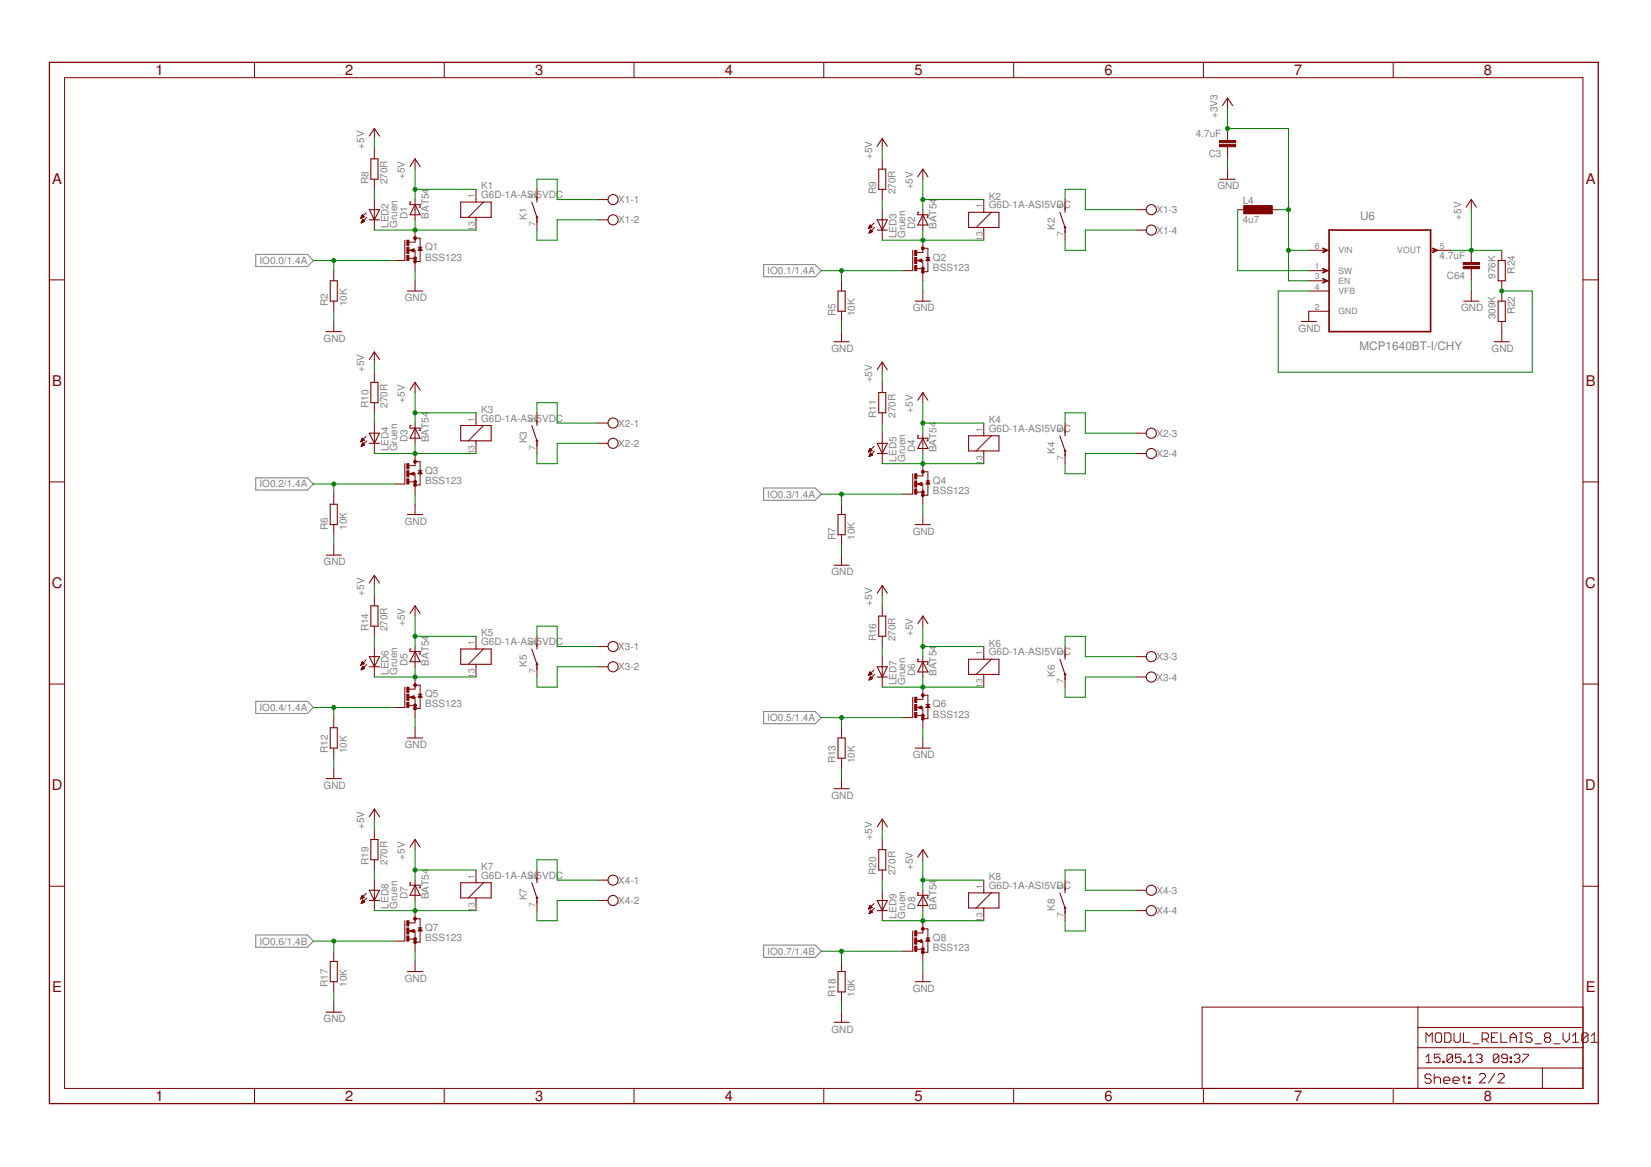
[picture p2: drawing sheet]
<svg xmlns="http://www.w3.org/2000/svg" width="297mm" height="210mm" viewBox="0 0 297 210" stroke-linecap="round" stroke-linejoin="round" font-family="sans-serif">
<defs><g id="words">
<g font-size="2.6" fill="#800000">
<text x="28" y="13.5">1</text>
<text x="62.1" y="13.5">2</text>
<text x="96.3" y="13.5">3</text>
<text x="130.4" y="13.5">4</text>
<text x="164.5" y="13.5">5</text>
<text x="198.7" y="13.5">6</text>
<text x="232.8" y="13.5">7</text>
<text x="267" y="13.5">8</text>
<text x="9.4" y="33.1">A</text>
<text x="285.3" y="33.1">A</text>
<text x="9.4" y="69.4">B</text>
<text x="285.3" y="69.4">B</text>
<text x="9.3" y="105.8">C</text>
<text x="285.2" y="105.8">C</text>
<text x="9.3" y="142.2">D</text>
<text x="285.2" y="142.2">D</text>
<text x="9.4" y="178.5">E</text>
<text x="285.3" y="178.5">E</text>
<text x="28" y="198.1">1</text>
<text x="62.1" y="198.1">2</text>
<text x="96.3" y="198.1">3</text>
<text x="130.4" y="198.1">4</text>
<text x="164.5" y="198.1">5</text>
<text x="198.7" y="198.1">6</text>
<text x="232.8" y="198.1">7</text>
<text x="267" y="198.1">8</text>
</g>
<g font-size="2.1" fill="#808080">
<text x="244.7" y="39.6">U6</text>
<text x="244.6" y="63">MCP1640BT-I/CHY</text>
</g>
<g font-size="1.8" fill="#808080">
<text x="219" y="21.3" transform="rotate(-90 219 21.3)">+3V3</text>
<text x="65.5" y="26.8" transform="rotate(-90 65.5 26.8)">+5V</text>
<text x="156.9" y="28.6" transform="rotate(-90 156.9 28.6)">+5V</text>
<text x="215.2" y="24.6">4.7uF</text>
<text x="217.5" y="28.3">C3</text>
<text x="66.3" y="33.2" transform="rotate(-90 66.3 33.2)">R8</text>
<text x="69.7" y="33.2" transform="rotate(-90 69.7 33.2)">270R</text>
<text x="72.8" y="32.2" transform="rotate(-90 72.8 32.2)">+5V</text>
<text x="86.5" y="35.6">G6D-1A-ASI5VDC</text>
<text x="86.5" y="34.1">K1</text>
<text x="157.6" y="35" transform="rotate(-90 157.6 35)">R9</text>
<text x="161.1" y="35" transform="rotate(-90 161.1 35)">270R</text>
<text x="164.2" y="34.1" transform="rotate(-90 164.2 34.1)">+5V</text>
<text x="177.9" y="35.9">K2</text>
<text x="219" y="34.1">GND</text>
<text x="69.9" y="41" transform="rotate(-90 69.9 41)">LED2</text>
<text x="71.5" y="41" transform="rotate(-90 71.5 41)">Gruen</text>
<text x="73.3" y="39.4" transform="rotate(-90 73.3 39.4)">D1</text>
<text x="77.1" y="39.4" transform="rotate(-90 77.1 39.4)">BAT54</text>
<text x="94.8" y="39.5" transform="rotate(-90 94.8 39.5)">K1</text>
<text x="111.2" y="36.5">X1-1</text>
<text x="111.2" y="40.2">X1-2</text>
<text x="164.7" y="41.2" transform="rotate(-90 164.7 41.2)">D2</text>
<text x="168.5" y="41.2" transform="rotate(-90 168.5 41.2)">BAT54</text>
<text x="177.9" y="37.4">G6D-1A-ASI5VDC</text>
<text x="189.8" y="41.4" transform="rotate(-90 189.8 41.4)">K2</text>
<text x="208.1" y="38.4">X1-3</text>
<text x="223.6" y="40.1">4u7</text>
<text x="223.6" y="36.6">L4</text>
<text x="262.9" y="39.5" transform="rotate(-90 262.9 39.5)">+5V</text>
<text x="46.7" y="47.5">IO0.0/1.4A</text>
<text x="76.5" y="46.9">BSS123</text>
<text x="76.5" y="45">Q1</text>
<text x="161.3" y="42.8" transform="rotate(-90 161.3 42.8)">LED3</text>
<text x="162.8" y="42.8" transform="rotate(-90 162.8 42.8)">Gruen</text>
<text x="167.9" y="46.9">Q2</text>
<text x="208.1" y="42">X1-4</text>
<text x="259" y="46.6">4.7uF</text>
<text x="138" y="49.3">IO0.1/1.4A</text>
<text x="167.9" y="48.7">BSS123</text>
<text x="260.3" y="50.2">C64</text>
<text x="269.1" y="50.1" transform="rotate(-90 269.1 50.1)">976K</text>
<text x="272.5" y="49.2" transform="rotate(-90 272.5 49.2)">R24</text>
<text x="59" y="55.1" transform="rotate(-90 59 55.1)">R2</text>
<text x="62.4" y="55.1" transform="rotate(-90 62.4 55.1)">10K</text>
<text x="72.8" y="54.2">GND</text>
<text x="150.3" y="56.9" transform="rotate(-90 150.3 56.9)">R5</text>
<text x="153.8" y="56.9" transform="rotate(-90 153.8 56.9)">10K</text>
<text x="164.2" y="56">GND</text>
<text x="233.6" y="59.6">GND</text>
<text x="262.9" y="56">GND</text>
<text x="269.1" y="57.4" transform="rotate(-90 269.1 57.4)">309K</text>
<text x="272.5" y="56.5" transform="rotate(-90 272.5 56.5)">R22</text>
<text x="58.2" y="61.5">GND</text>
<text x="149.6" y="63.3">GND</text>
<text x="268.4" y="63.3">GND</text>
<text x="65.5" y="67" transform="rotate(-90 65.5 67)">+5V</text>
<text x="156.9" y="68.8" transform="rotate(-90 156.9 68.8)">+5V</text>
<text x="66.3" y="73.3" transform="rotate(-90 66.3 73.3)">R10</text>
<text x="69.7" y="73.3" transform="rotate(-90 69.7 73.3)">270R</text>
<text x="72.8" y="72.4" transform="rotate(-90 72.8 72.4)">+5V</text>
<text x="86.5" y="75.8">G6D-1A-ASI5VDC</text>
<text x="86.5" y="74.3">K3</text>
<text x="111.2" y="76.7">X2-1</text>
<text x="157.6" y="75.2" transform="rotate(-90 157.6 75.2)">R11</text>
<text x="161.1" y="75.2" transform="rotate(-90 161.1 75.2)">270R</text>
<text x="164.2" y="74.3" transform="rotate(-90 164.2 74.3)">+5V</text>
<text x="177.9" y="77.6">G6D-1A-ASI5VDC</text>
<text x="177.9" y="76.1">K4</text>
<text x="69.9" y="81.2" transform="rotate(-90 69.9 81.2)">LED4</text>
<text x="71.5" y="81.2" transform="rotate(-90 71.5 81.2)">Gruen</text>
<text x="73.3" y="79.6" transform="rotate(-90 73.3 79.6)">D3</text>
<text x="77.1" y="79.6" transform="rotate(-90 77.1 79.6)">BAT54</text>
<text x="94.8" y="79.7" transform="rotate(-90 94.8 79.7)">K3</text>
<text x="111.2" y="80.4">X2-2</text>
<text x="161.3" y="83" transform="rotate(-90 161.3 83)">LED5</text>
<text x="162.8" y="83" transform="rotate(-90 162.8 83)">Gruen</text>
<text x="164.7" y="81.4" transform="rotate(-90 164.7 81.4)">D4</text>
<text x="168.5" y="81.4" transform="rotate(-90 168.5 81.4)">BAT54</text>
<text x="189.8" y="81.6" transform="rotate(-90 189.8 81.6)">K4</text>
<text x="208.1" y="78.6">X2-3</text>
<text x="208.1" y="82.2">X2-4</text>
<text x="46.7" y="87.7">IO0.2/1.4A</text>
<text x="76.5" y="87.1">BSS123</text>
<text x="76.5" y="85.2">Q3</text>
<text x="138" y="89.5">IO0.3/1.4A</text>
<text x="167.9" y="88.9">BSS123</text>
<text x="167.9" y="87.1">Q4</text>
<text x="59" y="95.3" transform="rotate(-90 59 95.3)">R6</text>
<text x="62.4" y="95.3" transform="rotate(-90 62.4 95.3)">10K</text>
<text x="72.8" y="94.4">GND</text>
<text x="58.2" y="101.7">GND</text>
<text x="150.3" y="97.1" transform="rotate(-90 150.3 97.1)">R7</text>
<text x="153.8" y="97.1" transform="rotate(-90 153.8 97.1)">10K</text>
<text x="164.2" y="96.2">GND</text>
<text x="65.5" y="107.1" transform="rotate(-90 65.5 107.1)">+5V</text>
<text x="149.6" y="103.5">GND</text>
<text x="66.3" y="113.5" transform="rotate(-90 66.3 113.5)">R14</text>
<text x="69.7" y="113.5" transform="rotate(-90 69.7 113.5)">270R</text>
<text x="72.8" y="112.6" transform="rotate(-90 72.8 112.6)">+5V</text>
<text x="156.9" y="109" transform="rotate(-90 156.9 109)">+5V</text>
<text x="73.3" y="119.8" transform="rotate(-90 73.3 119.8)">D5</text>
<text x="77.1" y="119.8" transform="rotate(-90 77.1 119.8)">BAT54</text>
<text x="86.5" y="116">G6D-1A-ASI5VDC</text>
<text x="86.5" y="114.5">K5</text>
<text x="94.8" y="119.9" transform="rotate(-90 94.8 119.9)">K5</text>
<text x="111.2" y="116.9">X3-1</text>
<text x="157.6" y="115.4" transform="rotate(-90 157.6 115.4)">R16</text>
<text x="161.1" y="115.4" transform="rotate(-90 161.1 115.4)">270R</text>
<text x="164.2" y="114.5" transform="rotate(-90 164.2 114.5)">+5V</text>
<text x="177.9" y="117.8">G6D-1A-ASI5VDC</text>
<text x="177.9" y="116.3">K6</text>
<text x="208.1" y="118.8">X3-3</text>
<text x="69.9" y="121.4" transform="rotate(-90 69.9 121.4)">LED6</text>
<text x="71.5" y="121.4" transform="rotate(-90 71.5 121.4)">Gruen</text>
<text x="76.5" y="125.4">Q5</text>
<text x="111.2" y="120.6">X3-2</text>
<text x="161.3" y="123.2" transform="rotate(-90 161.3 123.2)">LED7</text>
<text x="162.8" y="123.2" transform="rotate(-90 162.8 123.2)">Gruen</text>
<text x="164.7" y="121.6" transform="rotate(-90 164.7 121.6)">D6</text>
<text x="168.5" y="121.6" transform="rotate(-90 168.5 121.6)">BAT54</text>
<text x="189.8" y="121.8" transform="rotate(-90 189.8 121.8)">K6</text>
<text x="208.1" y="122.4">X3-4</text>
<text x="46.7" y="127.9">IO0.4/1.4A</text>
<text x="76.5" y="127.2">BSS123</text>
<text x="138" y="129.7">IO0.5/1.4A</text>
<text x="167.9" y="129.1">BSS123</text>
<text x="167.9" y="127.2">Q6</text>
<text x="59" y="135.5" transform="rotate(-90 59 135.5)">R12</text>
<text x="62.4" y="135.5" transform="rotate(-90 62.4 135.5)">10K</text>
<text x="72.8" y="134.6">GND</text>
<text x="150.3" y="137.3" transform="rotate(-90 150.3 137.3)">R13</text>
<text x="153.8" y="137.3" transform="rotate(-90 153.8 137.3)">10K</text>
<text x="164.2" y="136.4">GND</text>
<text x="58.2" y="141.9">GND</text>
<text x="149.6" y="143.7">GND</text>
<text x="65.5" y="149.2" transform="rotate(-90 65.5 149.2)">+5V</text>
<text x="66.3" y="155.6" transform="rotate(-90 66.3 155.6)">R19</text>
<text x="69.7" y="155.6" transform="rotate(-90 69.7 155.6)">270R</text>
<text x="72.8" y="154.7" transform="rotate(-90 72.8 154.7)">+5V</text>
<text x="156.9" y="151" transform="rotate(-90 156.9 151)">+5V</text>
<text x="73.3" y="161.8" transform="rotate(-90 73.3 161.8)">D7</text>
<text x="77.1" y="161.8" transform="rotate(-90 77.1 161.8)">BAT54</text>
<text x="86.5" y="158">G6D-1A-ASI5VDC</text>
<text x="86.5" y="156.5">K7</text>
<text x="94.8" y="162" transform="rotate(-90 94.8 162)">K7</text>
<text x="111.2" y="158.9">X4-1</text>
<text x="157.6" y="157.4" transform="rotate(-90 157.6 157.4)">R20</text>
<text x="161.1" y="157.4" transform="rotate(-90 161.1 157.4)">270R</text>
<text x="164.2" y="156.5" transform="rotate(-90 164.2 156.5)">+5V</text>
<text x="177.9" y="159.9">G6D-1A-ASI5VDC</text>
<text x="177.9" y="158.3">K8</text>
<text x="208.1" y="160.8">X4-3</text>
<text x="69.9" y="163.4" transform="rotate(-90 69.9 163.4)">LED8</text>
<text x="71.5" y="163.4" transform="rotate(-90 71.5 163.4)">Gruen</text>
<text x="76.5" y="167.4">Q7</text>
<text x="111.2" y="162.6">X4-2</text>
<text x="161.3" y="165.2" transform="rotate(-90 161.3 165.2)">LED9</text>
<text x="162.8" y="165.2" transform="rotate(-90 162.8 165.2)">Gruen</text>
<text x="164.7" y="163.6" transform="rotate(-90 164.7 163.6)">D8</text>
<text x="168.5" y="163.6" transform="rotate(-90 168.5 163.6)">BAT54</text>
<text x="189.8" y="163.8" transform="rotate(-90 189.8 163.8)">K8</text>
<text x="208.1" y="164.4">X4-4</text>
<text x="46.7" y="169.9">IO0.6/1.4B</text>
<text x="76.5" y="169.3">BSS123</text>
<text x="138" y="171.7">IO0.7/1.4B</text>
<text x="167.9" y="171.1">BSS123</text>
<text x="167.9" y="169.3">Q8</text>
<text x="59" y="177.5" transform="rotate(-90 59 177.5)">R17</text>
<text x="62.4" y="177.5" transform="rotate(-90 62.4 177.5)">10K</text>
<text x="72.8" y="176.6">GND</text>
<text x="150.3" y="179.3" transform="rotate(-90 150.3 179.3)">R18</text>
<text x="153.8" y="179.3" transform="rotate(-90 153.8 179.3)">10K</text>
<text x="164.2" y="178.4">GND</text>
<text x="58.2" y="183.9">GND</text>
<text x="149.6" y="185.7">GND</text>
</g>
<g font-size="1.5" fill="#808080">
<text x="85.4" y="35.6" transform="rotate(-90 85.4 35.6)">1</text>
<text x="96.3" y="35.6" transform="rotate(-90 96.3 35.6)">5</text>
<text x="85.4" y="41.5" transform="rotate(-90 85.4 41.5)">13</text>
<text x="96.3" y="40.7" transform="rotate(-90 96.3 40.7)">7</text>
<text x="176.7" y="37.5" transform="rotate(-90 176.7 37.5)">1</text>
<text x="191.4" y="37.5" transform="rotate(-90 191.4 37.5)">5</text>
<text x="176.7" y="43.4" transform="rotate(-90 176.7 43.4)">13</text>
<text x="191.4" y="42.5" transform="rotate(-90 191.4 42.5)">7</text>
<text x="236.6" y="44.8">6</text>
<text x="240.8" y="45.6">VIN</text>
<text x="251.4" y="45.6">VOUT</text>
<text x="259.1" y="44.8">5</text>
<text x="236.6" y="48.4">1</text>
<text x="236.6" y="50.3">3</text>
<text x="236.6" y="52.1">4</text>
<text x="240.8" y="49.2">SW</text>
<text x="240.8" y="51.1">EN</text>
<text x="240.8" y="52.9">VFB</text>
<text x="236.6" y="55.7">2</text>
<text x="240.8" y="56.5">GND</text>
<text x="85.4" y="75.8" transform="rotate(-90 85.4 75.8)">1</text>
<text x="96.3" y="75.8" transform="rotate(-90 96.3 75.8)">5</text>
<text x="176.7" y="77.7" transform="rotate(-90 176.7 77.7)">1</text>
<text x="191.4" y="77.7" transform="rotate(-90 191.4 77.7)">5</text>
<text x="85.4" y="81.7" transform="rotate(-90 85.4 81.7)">13</text>
<text x="96.3" y="80.9" transform="rotate(-90 96.3 80.9)">7</text>
<text x="176.7" y="83.6" transform="rotate(-90 176.7 83.6)">13</text>
<text x="191.4" y="82.7" transform="rotate(-90 191.4 82.7)">7</text>
<text x="85.4" y="116" transform="rotate(-90 85.4 116)">1</text>
<text x="96.3" y="116" transform="rotate(-90 96.3 116)">5</text>
<text x="176.7" y="117.9" transform="rotate(-90 176.7 117.9)">1</text>
<text x="191.4" y="117.9" transform="rotate(-90 191.4 117.9)">5</text>
<text x="85.4" y="121.9" transform="rotate(-90 85.4 121.9)">13</text>
<text x="96.3" y="121.1" transform="rotate(-90 96.3 121.1)">7</text>
<text x="176.7" y="123.8" transform="rotate(-90 176.7 123.8)">13</text>
<text x="191.4" y="122.9" transform="rotate(-90 191.4 122.9)">7</text>
<text x="85.4" y="158.1" transform="rotate(-90 85.4 158.1)">1</text>
<text x="96.3" y="158.1" transform="rotate(-90 96.3 158.1)">5</text>
<text x="176.7" y="159.9" transform="rotate(-90 176.7 159.9)">1</text>
<text x="191.4" y="159.9" transform="rotate(-90 191.4 159.9)">5</text>
<text x="85.4" y="164" transform="rotate(-90 85.4 164)">13</text>
<text x="96.3" y="163.1" transform="rotate(-90 96.3 163.1)">7</text>
<text x="176.7" y="165.8" transform="rotate(-90 176.7 165.8)">13</text>
<text x="191.4" y="164.9" transform="rotate(-90 191.4 164.9)">7</text>
</g>
</g></defs>
<path d="M46 45.8h9.3l1.1 1.1-1.1 1h-9.3zM137.4 47.6h9.3l1.1 1.1-1.1 1.1h-9.3zM46 86h9.3l1.1 1.1-1.1 1h-9.3zM137.4 87.8h9.3l1.1 1.1-1.1 1.1h-9.3zM46 126.2h9.3l1.1 1.1-1.1 1h-9.3zM137.4 128h9.3l1.1 1.1-1.1 1.1h-9.3zM46 168.2h9.3l1.1 1.1-1.1 1.1h-9.3zM137.4 170h9.3l1.1 1.1-1.1 1.1h-9.3z" fill="none" stroke="#808080" stroke-width=".19"/>
<g fill="none" stroke="#800000" stroke-width=".18">
<path d="M11.6 14h273.2v181.8h-273.2zM45.8 11.2v2.8M79.9 11.2v2.8M114.1 11.2v2.8M148.2 11.2v2.8M182.4 11.2v2.8M216.5 11.2v2.8M220.9 17.6v1.9M250.7 11.2v2.8M64.9 39.2h.1M64.9 39.2h.3M65 39.1h.3"/>
<path d="M65 39h.5M65 38.9h.5M65 39.9h.3M65.1 38.8h.3M65.1 39.9h.4M65.1 38.8h.2M65.1 39.8h.5M65.2 38.7h.1M65.2 39.7h.3M65.2 39.6h.2M65.2 39.5h.2M65.3 39.5l.3 .3-.6 .3z"/>
<path d="M65.3 39.5h.1M65.5 39l-.3-.4-.3 .7M65.5 39l-.6 .3M65.9 38.3l-1 1M66 39.1l-1 1M67.4 23.1v1.8M67.4 26.8v1.8M67.4 32.2v1.9M67.4 35.9v5.5M74.7 28.6v1.8M74.7 35.9v3.6M85.6 34.1v2.2"/>
<path d="M85.6 39.1v2.3M87 36.3l-2.7 2.8M96.6 34.1v1.8M96.6 39.5v1.9M107.6 39.5h1.8M107.6 35.9h1.8M158.7 24.9v1.9M158.7 28.6v1.8M158.7 34.1v1.8M158.7 37.7v5.5M166 30.4v1.8M166 37.7v3.7"/>
<path d="M177 35.9v2.3M178.4 38.2l-2.8 2.7M191.6 35.9v1.8M204.4 37.7h1.8M220.9 23.1v2.2M220.9 26.4v2.2M220.9 30.4v1.8M222.7 37.7h1.8M228.2 37.7h1.8M264.7 35.9v1.8M8.9 50.3h2.7M60 48.7v1.8"/>
<path d="M60 54.2v1.8M60 57.8v1.8M65 40.1h.1M65 40h.2M71 46.9h1.8M73.6 45h1.1v3.7M73.6 46.5h1.1M73.8 45l.7-.3v.6zM74.7 41.4v2.2h-1.1M74.7 50.5v1.8M74.7 42.8h.9v4.2h-.9M75.2 44.5h.7"/>
<path d="M75.6 44.5l.3 .5h-.7zM151.4 50.5v1.8M151.4 56v1.8M151.4 59.6v1.9M156.3 41h.1M156.3 41h.3M156.4 40.9h.4M156.4 41.9h.1M156.4 40.8h.5M156.4 41.8h.2M156.4 40.7h.4M156.4 41.7h.4"/>
<path d="M156.5 40.6h.2M156.5 41.7h.5M156.5 40.6h.1M156.5 41.6h.4M156.5 40.5l-.2 .6M156.5 40.5l.4 .3-.6 .3M156.5 40.5h.1M156.5 41.5h.3M156.6 41.4h.2M156.6 41.3h.1M157 41.7l-.4-.4-.2 .6M157 41.7l-.6 .2"/>
<path d="M157.3 40.1l-1 1M157.4 40.9l-1 1M162.4 48.7h1.8M164.9 46.9h1.1v3.6M164.9 48.3h1.1M165.1 46.9l.7-.3v.5zM166 43.2v2.2h-1.1M166 52.3v1.9M166 44.7h.9v4.2h-.9M166.6 46.3h.7M166.9 46.3l.4 .6h-.7zM177 40.9v2.3"/>
<path d="M191.6 41.4v1.8M204.4 41.4h1.8M235.5 48.7h3.6M235.5 45h3.6M235.5 50.5h3.6M235.5 52.3h3.6M239.1 56h-3.6v1.8M257.4 45h3.6M264.7 45v2.2M264.7 48.3v2.2M264.7 52.3v1.9M270.2 45v1.9"/>
<path d="M270.2 50.5v3.7M270.2 57.8v3.7M284.8 50.3h2.7M64.9 79.4h.1M64.9 79.4h.3M65 79.3h.4M65 79.2h.5M65 79.1h.4M65.1 79h.3M65.1 79h.2M65.1 80h.5M65.2 78.9h.1"/>
<path d="M65.2 79.9h.3M65.2 79.8h.2M65.2 79.7h.1M65.3 79.7l-.3 .6M65.3 79.7l.3 .3-.6 .3M65.3 79.7h.1M65.5 79.2l-.3-.4-.3 .7M65.5 79.2l-.6 .3M65.9 78.5l-1 1M66 79.3l-1 1M67.4 63.3v1.8M67.4 67v1.8"/>
<path d="M67.4 72.4v1.9M67.4 76.1v5.5M74.7 68.8v1.8M74.7 76.1v3.6M85.6 74.3v2.2M85.6 79.3v2.3M87 76.5l-2.7 2.8M96.6 74.3v1.8M96.6 79.7v1.9M107.6 79.7h1.8M107.6 76.1h1.8M158.7 65.1v1.9"/>
<path d="M158.7 68.8v1.8M158.7 74.3v1.8M158.7 77.9v5.5M166 70.6v1.8M166 77.9v3.7M177 76.1v2.3M178.4 78.4l-2.8 2.7M191.6 76.1v1.8M204.4 77.9h1.8M8.9 86.7h2.7M60 88.9v1.8M60 94.4v1.8"/>
<path d="M60 98v1.8M65 80.3h.1M65 80.2h.2M65.1 80.1h.3M65.1 80.1h.5M71 87.1h1.8M73.6 86.7h1.1M73.6 85.2h1.1v3.7M73.8 85.2l.7-.3v.6zM74.7 81.6v2.2h-1.1M74.7 90.7v1.8M74.7 83h.9v4.2h-.9"/>
<path d="M75.2 84.7h.7M75.6 84.7l.3 .5h-.7zM151.4 90.7v1.8M151.4 96.2v1.8M151.4 99.8v1.9M156.3 81.3h.1M156.3 81.2h.1M156.3 81.1h.3M156.4 81.1h.4M156.4 82.1h.1M156.4 81h.5M156.4 82h.2"/>
<path d="M156.4 80.9h.4M156.4 81.9h.4M156.5 80.8h.2M156.5 81.8h.5M156.5 80.8h.1M156.5 81.8h.4M156.5 80.7l-.2 .6M156.5 80.7l.4 .3-.6 .3M156.5 80.7h.1M156.5 81.7h.3M156.6 81.6h.1M156.6 81.5h.1"/>
<path d="M156.6 81.5l.4 .4-.6 .2zM157.3 80.3l-1 1M157.4 81.1l-1 1M162.4 88.9h1.8M164.9 87.1h1.1v3.6M164.9 88.5h1.1M165.1 87.1l.7-.3v.5zM166 83.4v2.2h-1.1M166 92.5v1.9M166 84.9h.9v4.2h-.9M166.6 86.5h.7M166.9 86.5l.4 .6h-.7z"/>
<path d="M177 81.1v2.3M191.6 81.6v1.8M204.4 81.6h1.8M284.8 86.7h2.7M64.9 119.6h.1M65 119.5h.2M65 119.4h.4M65 119.4h.5M65 119.3h.4M65.1 119.2h.3M65.1 119.1h.2M65.2 119.1h.1"/>
<path d="M65.2 119l.3 .4-.6 .3zM65.2 120h.2M65.2 119.9h.1M65.3 119.8l.3 .4-.6 .3zM65.9 118.7l-1 1M66 119.5l-1 1M67.4 103.5v1.8M67.4 107.1v1.9M67.4 112.6v1.8M67.4 116.3v5.5M74.7 109v1.8M74.7 116.3v3.6"/>
<path d="M85.6 114.4v2.3M85.6 119.5v2.3M87 116.7l-2.7 2.8M96.6 114.4v1.9M96.6 119.9v1.9M107.6 119.9h1.8M107.6 116.3h1.8M158.7 105.3v1.8M158.7 109v1.8M158.7 114.4v1.9M158.7 118.1v5.5M166 110.8v1.8"/>
<path d="M166 118.1v3.7M177 116.3v2.3M178.4 118.6l-2.8 2.7M191.6 116.3v1.8M204.4 118.1h1.8M8.9 123h2.7M60 129.1v1.8M60 134.6v1.8M60 138.2v1.8M65 120.5h.1M65 120.4h.2M65.1 120.3h.3"/>
<path d="M65.1 120.2h.5M65.2 120.1h.3M71 127.3h1.8M73.6 125.4h1.1v3.7M73.6 126.9h1.1M73.8 125.4l.7-.3v.6zM74.7 121.8v2.2h-1.1M74.7 130.9v1.8M74.7 123.2h.9v4.2h-.9M75.2 124.9h.7M75.6 124.9l.3 .5h-.7zM151.4 130.9v1.8"/>
<path d="M151.4 136.4v1.8M156.3 121.5h.1M156.3 121.4h.2M156.3 121.3h.4M156.4 121.2h.4M156.4 122.3h.1M156.4 122.2h.3M156.4 121.1h.4M156.4 122.1h.4M156.5 121h.2M156.5 122h.5M156.5 120.9h.1"/>
<path d="M156.5 121.9h.4M156.5 120.9l-.2 .6M156.5 120.9l.4 .3-.6 .3M156.5 121.9h.3M156.6 121.8h.1M156.6 121.7h.1M157 122l-.4-.3-.2 .6M157 122l-.6 .3M157.3 120.5l-1 1M157.4 121.3l-1 1M162.4 129.1h1.8M164.9 127.3h1.1v3.6"/>
<path d="M164.9 128.7h1.1M165.1 127.3l.7-.3v.5zM166 123.6v2.2h-1.1M166 132.7v1.9M166 125.1h.9v4.2h-.9M166.6 126.7h.7M166.9 126.7l.4 .6h-.7zM177 121.3v2.3M191.6 121.8v1.8M204.4 121.8h1.8M284.8 123h2.7M8.9 159.4h2.7"/>
<path d="M67.4 145.5v1.8M67.4 149.2v1.8M67.4 154.6v1.9M67.4 158.3v5.5M74.7 151v1.8M74.7 158.3v3.7M85.6 156.5v2.3M87 158.8l-2.7 2.7M96.6 156.5v1.8M107.6 158.3h1.8M151.4 140v1.9M158.7 147.3v1.9"/>
<path d="M158.7 151v1.8M158.7 156.5v1.8M166 152.8v1.8M177 158.3v2.3M191.6 158.3v1.8M284.8 159.4h2.7M60 171.1v1.8M60 176.6v1.8M64.9 161.7h.1M64.9 161.6h.2M65 161.5h.3M65 161.4h.5"/>
<path d="M65 162.4h.1M65 162.4h.3M65.1 161.3h.3M65.1 162.3h.4M65.1 161.2h.2M65.1 162.2h.5M65.1 161.1h.1M65.2 162.1h.3M65.2 161l.3 .4-.6 .3zM65.2 162.1h.2M65.2 162h.2M65.3 161.9l.3 .3-.6 .3z"/>
<path d="M65.3 161.9h.1M65.9 160.7l-1 1M66 161.5l-1 1M71 169.3h1.8M73.6 167.4h1.1v3.7M73.6 168.9h1.1M73.8 167.4l.7-.2v.5zM74.7 163.8v2.2h-1.1M74.7 172.9v1.9M74.7 165.2h.9v4.3h-.9M75.2 166.9h.7M75.6 166.9l.3 .5h-.7z"/>
<path d="M85.6 161.5v2.3M96.6 162v1.8M107.6 162h1.8M151.4 172.9v1.9M151.4 178.4v1.8M156.3 163.4h.1M156.3 163.4h.3M156.4 163.3h.4M156.4 164.3h.1M156.4 163.2h.5M156.4 164.2h.2M156.4 163.2h.4"/>
<path d="M156.4 164.1h.4M156.4 163.1h.3M156.5 164.1h.5M156.5 163h.2M156.5 164h.4M156.5 162.9h.1M156.5 163.9h.3M156.6 163.8h.1M156.6 163.7l.4 .4-.6 .2zM156.9 163.2l-.4-.3-.2 .6M156.9 163.2l-.6 .3M157.3 162.5l-1 1"/>
<path d="M157.4 163.3l-1 1M158.7 160.1v5.5M162.4 171.1h1.8M164.9 169.3h1.1v3.6M164.9 170.7h1.1M165.1 169.3l.7-.3v.5zM166 160.1v3.7M166 165.6v2.2h-1.1M166 174.8v1.8M166 167.1h.9v4.2h-.9M166.6 168.7h.7M166.9 168.7l.4 .6h-.7z"/>
<path d="M177 163.3v2.3M178.4 160.6l-2.8 2.7M191.6 163.8v1.8M204.4 163.8h1.8M204.4 160.1h1.8M45.8 195.8v2.7M60 180.2v1.9M79.9 195.8v2.7M114.1 195.8v2.7M148.2 195.8v2.7M151.4 182.1v1.8M182.4 195.8v2.7"/>
<path d="M216.5 195.8v2.7M250.7 195.8v2.7M255.1 192.1h29.7M255.1 181.1v14.7M255.1 188.4h29.7M255.1 184.8h29.7M256.5 190.1l.5-.5v1.5M256.5 191.1h1.1M256.6 187.5v-1.7l.5 .6 .6-.6v1.7M257.5 193.5l-.3-.3h-.6l-.2 .3v.2l.2 .3h.6l.3 .3v.3l-.3 .3h-.6l-.2-.3M258 193.2v1.7M258 194l.3-.3h.6l.3 .3v.9"/>
<path d="M258.5 185.8h.6l.3 .3v1.1l-.3 .3h-.6l-.3-.3v-1.1zM259.1 189.6h-1v.8l.5-.3h.2l.3 .3v.5l-.3 .2h-.5l-.2-.2M259.6 190.9h.2v.2h-.2zM259.7 194.3h1.2v-.3l-.3-.3h-.6l-.3 .3v.6l.3 .3h.6M259.9 185.8h.9l.2 .3v1.1l-.2 .3h-.9zM261.3 189.9v1l-.2 .2h-.5l-.3-.2M261.3 189.9l-.2-.3h-.5l-.3 .3v1M261.3 189.9l-1 1M261.4 194.3h1.1v-.3l-.2-.3h-.6l-.3 .3v.6l.3 .3h.6M261.6 185.8v1.4l.3 .3h.5l.3-.3v-1.4M262.8 189.6h-.9v.8l.4-.3h.3l.2 .3v.5l-.2 .2h-.5l-.2-.2M263.1 193.7h.6"/>
<path d="M263.3 185.8v1.7h1.1M263.4 190.9h.2v.2h-.2zM263.4 193.5v1.1l.3 .3M264.1 191.1h1M264.1 190.1l.5-.5v1.5M264.2 193.7h.3v.3h-.3zM264.2 194.6h.3v.3h-.3zM265 187.7h1.1M265.6 189.9l.3-.3h.5l.2 .3v.2l-.2 .3M266.1 190.4h.3M266.1 193.4l.3-.3h.6l.3 .3v.3l-1.2 1.1h1.2M266.4 190.4l.2 .2v.3l-.2 .2h-.5l-.3-.2"/>
<path d="M266.7 186.9h.8l.3-.3v-.5l-.3-.3h-.8v1.7M267.2 186.9l.6 .6M268.3 186.6h.6M268.9 193.1l-1.1 1.7M269.5 185.8h-1.2v1.7h1.2M269.5 193.4l.3-.3h.6l.2 .3v.3l-1.1 1.1h1.1M269.7 189.9v1l-.3 .2h-.5l-.2-.2M269.7 189.9l-.3-.3h-.5l-.2 .3v1M269.7 189.9l-1 1M270 185.8v1.7h1.1M271.2 190.4h-.8l-.2-.3v-.2l.2-.3h.5l.3 .3v1l-.3 .2h-.5l-.2-.2M271.7 186.6h1.1"/>
<path d="M271.7 187.5v-1.1l.6-.6 .5 .6v1.1M271.7 190.1h.2v.3h-.2zM271.7 190.9h.2v.2h-.2zM272.4 189.9l.3-.3h.5l.3 .3v.2l-.3 .3M272.9 190.4h.3M273.2 190.4l.3 .2v.3l-.3 .2h-.5l-.3-.2M273.4 185.8h.5M273.4 187.5h.5M273.7 185.8v1.7M274 189.6h1v.3l-1 1v.2M275.6 186.1l-.3-.3h-.5l-.3 .3v.3l.3 .2h.5l.3 .3v.3l-.3 .3h-.5l-.3-.3M276.2 187.7h1.1"/>
<path d="M277.5 192.1v3.7M278.2 186.6l-.3-.2v-.3l.3-.3h.5l.3 .3v.3l-.3 .2M278.2 186.6l-.3 .3v.3l.3 .3h.5l.3-.3v-.3l-.3-.3M278.2 186.6h.5M279.5 187.7h1.2M281.2 185.8v1.1l.6 .6 .5-.6v-1.1M282.9 187.5h1.1M282.9 186.4l.6-.6v1.7M284.8 181.1h-68.5v14.7M285.7 186.1l-.3-.3h-.5l-.3 .3v1.1M285.7 186.1v1.1l-.3 .3h-.5l-.3-.3M285.7 186.1l-1.1 1.1"/>
<path d="M286.3 187.5h1.1M286.3 186.4l.5-.6v1.7"/>
</g>
<path d="M8.9 11.2h278.6v187.3h-278.6z" fill="none" stroke="#800000" stroke-width=".23"/>
<g fill="none" stroke="#800000" stroke-width=".19">
<path d="M219.9 19l1-1.4 .9 1.4M66.4 37.7h1.9l-.9 1.8zM66.4 39.5h1.9M66.4 24.5l1-1.4 .9 1.4M66.7 28.6h1.3v3.6h-1.3zM73.8 30l.9-1.4 .9 1.4M73.9 36.3h-.1v.5h1.8v.5h-.2M74.7 36.8l.9 1.8h-1.8zM82.9 36.3h5.5v2.8h-5.5zM95.7 36.3l.9 2.8v.9M96.6 35.4v.9M157.8 39.5h1.8l-.9 1.9z"/>
<path d="M157.8 26.3l.9-1.4 .9 1.4M158.1 30.4h1.3v3.7h-1.3zM165.1 31.8l.9-1.4 .9 1.4M165.3 38.2h-.2v.4h1.8v.5h-.1M166 38.6l.9 1.9h-1.8zM174.3 38.2h5.4v2.7h-5.4zM190.7 38.2l.9 2.7v.9M191.6 37.3v.9M219.5 32.2h2.7M263.8 37.3l.9-1.4 .9 1.4M58.7 59.6h2.7M59.4 50.5h1.3v3.7h-1.3z"/>
<path d="M72.8 43.2v3.7M73.3 52.3h2.7M73.9 45l.5 .2v-.3l-.4 .1M75.6 44.7l.2 .2h-.4zM150.8 52.3h1.3v3.7h-1.3zM157.8 41.4h1.8M164.2 45v3.7M164.7 54.2h2.7M165.3 46.9l.5 .1v-.3l-.4 .2M166.9 46.5l.2 .3h-.3zM234.1 57.8h2.7M263.3 54.2h2.8"/>
<path d="M269.5 46.9h1.3v3.6h-1.3zM269.5 54.2h1.3v3.6h-1.3zM66.4 77.9h1.9l-.9 1.8zM66.4 79.7h1.9M66.4 64.7l1-1.4 .9 1.4M66.7 68.8h1.3v3.6h-1.3zM73.8 70.1l.9-1.3 .9 1.3M73.9 76.5h-.1v.5h1.8v.4h-.2M74.7 77l.9 1.8h-1.8zM82.9 76.5h5.5v2.8h-5.5zM95.7 76.5l.9 2.8v.9M96.6 75.6v.9"/>
<path d="M150.1 61.5h2.7M157.8 79.7h1.8l-.9 1.9zM157.8 66.5l.9-1.4 .9 1.4M158.1 70.6h1.3v3.7h-1.3zM165.1 72l.9-1.4 .9 1.4M165.3 78.4h-.2v.4h1.8v.5h-.1M166 78.8l.9 1.9h-1.8zM174.3 78.4h5.4v2.7h-5.4zM190.7 78.4l.9 2.7v.9M191.6 77.4v1M268.8 61.5h2.7M58.7 99.8h2.7"/>
<path d="M59.4 90.7h1.3v3.7h-1.3zM72.8 83.4v3.7M73.3 92.5h2.7M73.9 85.2l.5 .2v-.4l-.4 .2M75.6 84.9l.2 .2h-.4zM150.8 92.5h1.3v3.7h-1.3zM157.8 81.6h1.8M164.2 85.2v3.7M164.7 94.4h2.7M165.3 87.1l.5 .1v-.3l-.4 .2M166.9 86.7l.2 .3h-.3zM66.4 118.1h1.9l-.9 1.8z"/>
<path d="M66.4 119.9h1.9M66.4 104.9l1-1.4 .9 1.4M66.7 109h1.3v3.6h-1.3zM73.8 110.3l.9-1.3 .9 1.3M73.9 116.7h-.1v.5h1.8v.4h-.2M74.7 117.2l.9 1.8h-1.8zM82.9 116.7h5.5v2.8h-5.5zM95.7 116.7l.9 2.8v.9M96.6 115.8v.9M150.1 101.7h2.7M157.8 119.9h1.8l-.9 1.9zM157.8 106.7l.9-1.4 .9 1.4"/>
<path d="M158.1 110.8h1.3v3.6h-1.3zM165.1 112.2l.9-1.4 .9 1.4M165.3 118.6h-.2v.4h1.8v.5h-.1M166 119l.9 1.9h-1.8zM174.3 118.6h5.4v2.7h-5.4zM190.7 118.6l.9 2.7v.9M191.6 117.6v1M59.4 130.9h1.3v3.7h-1.3zM72.8 123.6v3.7M73.3 132.7h2.7M73.9 125.4l.5 .2v-.4l-.4 .2M75.6 125.1l.2 .2h-.4z"/>
<path d="M150.8 132.7h1.3v3.7h-1.3zM157.8 121.8h1.8M164.2 125.4v3.7M164.7 134.6h2.7M165.3 127.3l.5 .1v-.3l-.4 .2M166.9 126.9l.2 .2h-.3zM58.7 140h2.7M66.4 146.9l1-1.4 .9 1.4M66.7 151h1.3v3.6h-1.3zM73.8 152.4l.9-1.4 .9 1.4M73.9 158.8h-.1v.4h1.8v.5h-.2M74.7 159.2l.9 1.8h-1.8z"/>
<path d="M82.9 158.8h5.5v2.7h-5.5zM95.7 158.8l.9 2.7v.9M96.6 157.8v1M150.1 141.9h2.7M157.8 148.7l.9-1.4 .9 1.4M158.1 152.8h1.3v3.7h-1.3zM165.1 154.2l.9-1.4 .9 1.4M191.6 159.7v.9M59.4 172.9h1.3v3.7h-1.3zM66.4 160.1h1.9l-.9 1.9zM66.4 162h1.9M72.8 165.6v3.7"/>
<path d="M73.3 174.8h2.7M73.9 167.4l.5 .2v-.3l-.4 .1M75.6 167.1l.2 .2h-.4zM150.8 174.8h1.3v3.6h-1.3zM157.8 162h1.8l-.9 1.8zM157.8 163.8h1.8M164.2 167.4v3.7M164.7 176.6h2.7M165.3 160.6h-.2v.4h1.8v.5h-.1M165.3 169.3l.5 .2v-.4l-.4 .2M166 161l.9 1.9h-1.8zM166.9 168.9l.2 .3h-.3z"/>
<path d="M174.3 160.6h5.4v2.7h-5.4zM190.7 160.6l.9 2.7v1M58.7 182.1h2.7M150.1 183.9h2.7"/>
<circle cx="110.3" cy="35.9" r=".91"/>
<circle cx="110.3" cy="39.5" r=".91"/>
<circle cx="207.1" cy="37.7" r=".91"/>
<circle cx="207.1" cy="41.4" r=".91"/>
<circle cx="110.3" cy="76.1" r=".91"/>
<circle cx="110.3" cy="79.7" r=".91"/>
<circle cx="207.1" cy="77.9" r=".91"/>
<circle cx="207.1" cy="81.6" r=".91"/>
<circle cx="110.3" cy="116.3" r=".91"/>
<circle cx="110.3" cy="119.9" r=".91"/>
<circle cx="207.1" cy="118.1" r=".91"/>
<circle cx="207.1" cy="121.8" r=".91"/>
<circle cx="110.3" cy="158.3" r=".91"/>
<circle cx="110.3" cy="162" r=".91"/>
<circle cx="207.1" cy="163.8" r=".91"/>
<circle cx="207.1" cy="160.1" r=".91"/>
</g>
<g fill="#800000" stroke="#800000" stroke-width=".18">
<circle cx="166" cy="48.9" r=".25"/>
<circle cx="166" cy="48.3" r=".25"/>
<circle cx="166" cy="44.7" r=".25"/>
<circle cx="74.7" cy="47" r=".25"/>
<circle cx="74.7" cy="46.5" r=".25"/>
<circle cx="74.7" cy="42.8" r=".25"/>
<circle cx="166" cy="89.1" r=".25"/>
<circle cx="166" cy="88.5" r=".25"/>
<circle cx="166" cy="84.9" r=".25"/>
<circle cx="74.7" cy="87.2" r=".25"/>
<circle cx="74.7" cy="86.7" r=".25"/>
<circle cx="74.7" cy="83" r=".25"/>
<circle cx="166" cy="129.3" r=".25"/>
<circle cx="166" cy="128.7" r=".25"/>
<circle cx="166" cy="125.1" r=".25"/>
<circle cx="74.7" cy="127.4" r=".25"/>
<circle cx="74.7" cy="126.9" r=".25"/>
<circle cx="74.7" cy="123.2" r=".25"/>
<circle cx="166" cy="171.3" r=".25"/>
<circle cx="166" cy="170.7" r=".25"/>
<circle cx="166" cy="167.1" r=".25"/>
<circle cx="74.7" cy="169.5" r=".25"/>
<circle cx="74.7" cy="168.9" r=".25"/>
<circle cx="74.7" cy="165.2" r=".25"/>
</g>
<g fill="#800000" stroke="#800000" stroke-width=".18">
<path d="M164.6 45h.4v1h-.4z"/>
<path d="M164.6 47.8h.4v.9h-.4z"/>
<path d="M164.6 46.3h.4v1.1h-.4z"/>
<path d="M73.2 43.2h.4v.9h-.4z"/>
<path d="M73.2 45.9h.4v1h-.4z"/>
<path d="M73.2 44.5h.4v1.1h-.4z"/>
<path d="M164.6 85.2h.4v.9h-.4z"/>
<path d="M164.6 87.9h.4v1h-.4z"/>
<path d="M164.6 86.5h.4v1.1h-.4z"/>
<path d="M73.2 83.4h.4v.9h-.4z"/>
<path d="M73.2 86.1h.4v1h-.4z"/>
<path d="M73.2 84.7h.4v1.1h-.4z"/>
<path d="M164.6 125.4h.4v.9h-.4z"/>
<path d="M164.6 128.1h.4v1h-.4z"/>
<path d="M164.6 126.7h.4v1.1h-.4z"/>
<path d="M73.2 123.6h.4v.9h-.4z"/>
<path d="M73.2 126.3h.4v1h-.4z"/>
<path d="M73.2 124.9h.4v1.1h-.4z"/>
<path d="M164.6 167.4h.4v1h-.4z"/>
<path d="M164.6 170.2h.4v.9h-.4z"/>
<path d="M164.6 168.7h.4v1.1h-.4z"/>
<path d="M73.2 165.6h.4v.9h-.4z"/>
<path d="M73.2 168.3h.4v1h-.4z"/>
<path d="M73.2 166.9h.4v1.1h-.4z"/>
<path d="M223.8 37h5.1v1.5h-5.1z"/>
<path d="M263.2 47.2h3v.4h-3z"/>
<path d="M263.2 47.9h3v.4h-3z"/>
<path d="M219.4 25.3h2.9v.4h-2.9z"/>
<path d="M219.4 26h2.9v.4h-2.9z"/>
</g>
<g fill="none" stroke="#800000" stroke-width=".3">
<path d="M238 44.7l.8 .3-.8 .4M238 48.3l.8 .4-.8 .3M238 50.1l.8 .4-.8 .4M239.1 41.4h18.3v18.2h-18.3zM257.8 44.7l.7 .3-.7 .4"/>
<circle cx="96.6" cy="39.1" r=".08"/>
<circle cx="191.6" cy="40.9" r=".08"/>
<circle cx="96.6" cy="79.3" r=".08"/>
<circle cx="191.6" cy="81.1" r=".08"/>
<circle cx="96.6" cy="119.5" r=".08"/>
<circle cx="191.6" cy="121.3" r=".08"/>
<circle cx="96.6" cy="161.5" r=".08"/>
<circle cx="191.6" cy="163.3" r=".08"/>
</g>
<g fill="none" stroke="#008000" stroke-width=".18">
<path d="M220.9 19.5v3.6h10.9v27.4h3.7M67.4 24.9v1.9M67.4 34.1v1.8M74.7 30.4v5.5M74.7 39.5v1.9M74.7 34.1h10.9M96.6 34.1v-1.9h3.6v3.7h7.4M107.6 39.5h-7.4v3.7h-3.6v-1.8M158.7 26.8v1.8M158.7 35.9v1.8M166 32.2v5.5M166 35.9h11"/>
<path d="M191.6 35.9v-1.8h3.7v3.6h9.1M220.9 28.6v1.8M222.7 37.7v11h12.8M230 37.7h1.8M264.7 37.7v7.3M56.4 46.9h14.6M60 46.9v1.8M60 56v1.8M67.4 41.4h18.2M74.7 48.7v1.8M147.8 48.7h14.6M151.4 48.7v1.8"/>
<path d="M151.4 57.8v1.8M158.7 43.2h18.3M166 41.4v1.8M166 50.5v1.8M204.4 41.4h-9.1v3.6h-3.7v-1.8M231.8 45h3.7M235.5 52.3h-5.5v14.7h45.7v-14.7h-5.5M261 45h9.2M264.7 50.5v1.8M67.4 65.1v1.9M67.4 74.3v1.8M74.7 70.6v5.5"/>
<path d="M74.7 79.7v1.9M74.7 74.3h10.9M96.6 74.3v-1.9h3.6v3.7h7.4M107.6 79.7h-7.4v3.7h-3.6v-1.8M158.7 67v1.8M158.7 76.1v1.8M166 72.4v5.5M166 76.1h11M191.6 76.1v-1.8h3.7v3.6h9.1M56.4 87.1h14.6M60 87.1v1.8M60 96.2v1.8"/>
<path d="M67.4 81.6h18.2M74.7 88.9v1.8M147.8 88.9h14.6M151.4 88.9v1.8M151.4 98v1.8M158.7 83.4h18.3M166 81.6v1.8M166 90.7v1.8M204.4 81.6h-9.1v3.6h-3.7v-1.8M67.4 105.3v1.8M67.4 114.4v1.9M74.7 110.8v5.5"/>
<path d="M74.7 119.9v1.9M74.7 114.4h10.9M96.6 114.4v-1.8h3.6v3.7h7.4M107.6 119.9h-7.4v3.7h-3.6v-1.8M158.7 107.1v1.9M158.7 116.3v1.8M166 112.6v5.5M166 116.3h11M191.6 116.3v-1.9h3.7v3.7h9.1M56.4 127.3h14.6M60 127.3v1.8M60 136.4v1.8"/>
<path d="M67.4 121.8h18.2M74.7 129.1v1.8M147.8 129.1h14.6M151.4 129.1v1.8M151.4 138.2v1.8M158.7 123.6h18.3M166 121.8v1.8M166 130.9v1.8M204.4 121.8h-9.1v3.6h-3.7v-1.8M67.4 147.3v1.9M67.4 156.5v1.8M74.7 152.8v5.5"/>
<path d="M74.7 156.5h10.9M96.6 156.5v-1.9h3.6v3.7h7.4M158.7 149.2v1.8M158.7 158.3v1.8M166 154.6v5.5M166 158.3h11M191.6 158.3v-1.8h3.7v3.6h9.1M56.4 169.3h14.6M60 169.3v1.8M60 178.4v1.8M67.4 163.8h18.2M74.7 162v1.8"/>
<path d="M74.7 171.1v1.8M107.6 162h-7.4v3.6h-3.6v-1.8M147.8 171.1h14.6M151.4 171.1v1.8M158.7 165.6h18.3M166 163.8v1.8M166 172.9v1.9M204.4 163.8h-9.1v3.6h-3.7v-1.8M151.4 180.2v1.9"/>
</g>
<g fill="#008000" stroke="#008000" stroke-width=".18">
<circle cx="74.7" cy="41.4" r=".36"/>
<circle cx="166" cy="43.2" r=".36"/>
<circle cx="60" cy="169.3" r=".36"/>
<circle cx="151.4" cy="171.1" r=".36"/>
<circle cx="74.7" cy="81.6" r=".36"/>
<circle cx="166" cy="83.4" r=".36"/>
<circle cx="74.7" cy="121.8" r=".36"/>
<circle cx="166" cy="123.6" r=".36"/>
<circle cx="74.7" cy="163.8" r=".36"/>
<circle cx="166" cy="165.6" r=".36"/>
<circle cx="60" cy="46.9" r=".36"/>
<circle cx="151.4" cy="48.7" r=".36"/>
<circle cx="60" cy="87.1" r=".36"/>
<circle cx="151.4" cy="88.9" r=".36"/>
<circle cx="60" cy="127.3" r=".36"/>
<circle cx="151.4" cy="129.1" r=".36"/>
<circle cx="270.2" cy="52.3" r=".36"/>
<circle cx="231.8" cy="37.7" r=".36"/>
<circle cx="231.8" cy="45" r=".36"/>
<circle cx="220.9" cy="23.1" r=".36"/>
<circle cx="264.7" cy="45" r=".36"/>
<circle cx="166" cy="35.9" r=".36"/>
<circle cx="166" cy="76.1" r=".36"/>
<circle cx="74.7" cy="34.1" r=".36"/>
<circle cx="74.7" cy="74.3" r=".36"/>
<circle cx="74.7" cy="114.4" r=".36"/>
<circle cx="74.7" cy="156.5" r=".36"/>
<circle cx="166" cy="116.3" r=".36"/>
<circle cx="166" cy="158.3" r=".36"/>
</g>
<use href="#words"/>
</svg>
